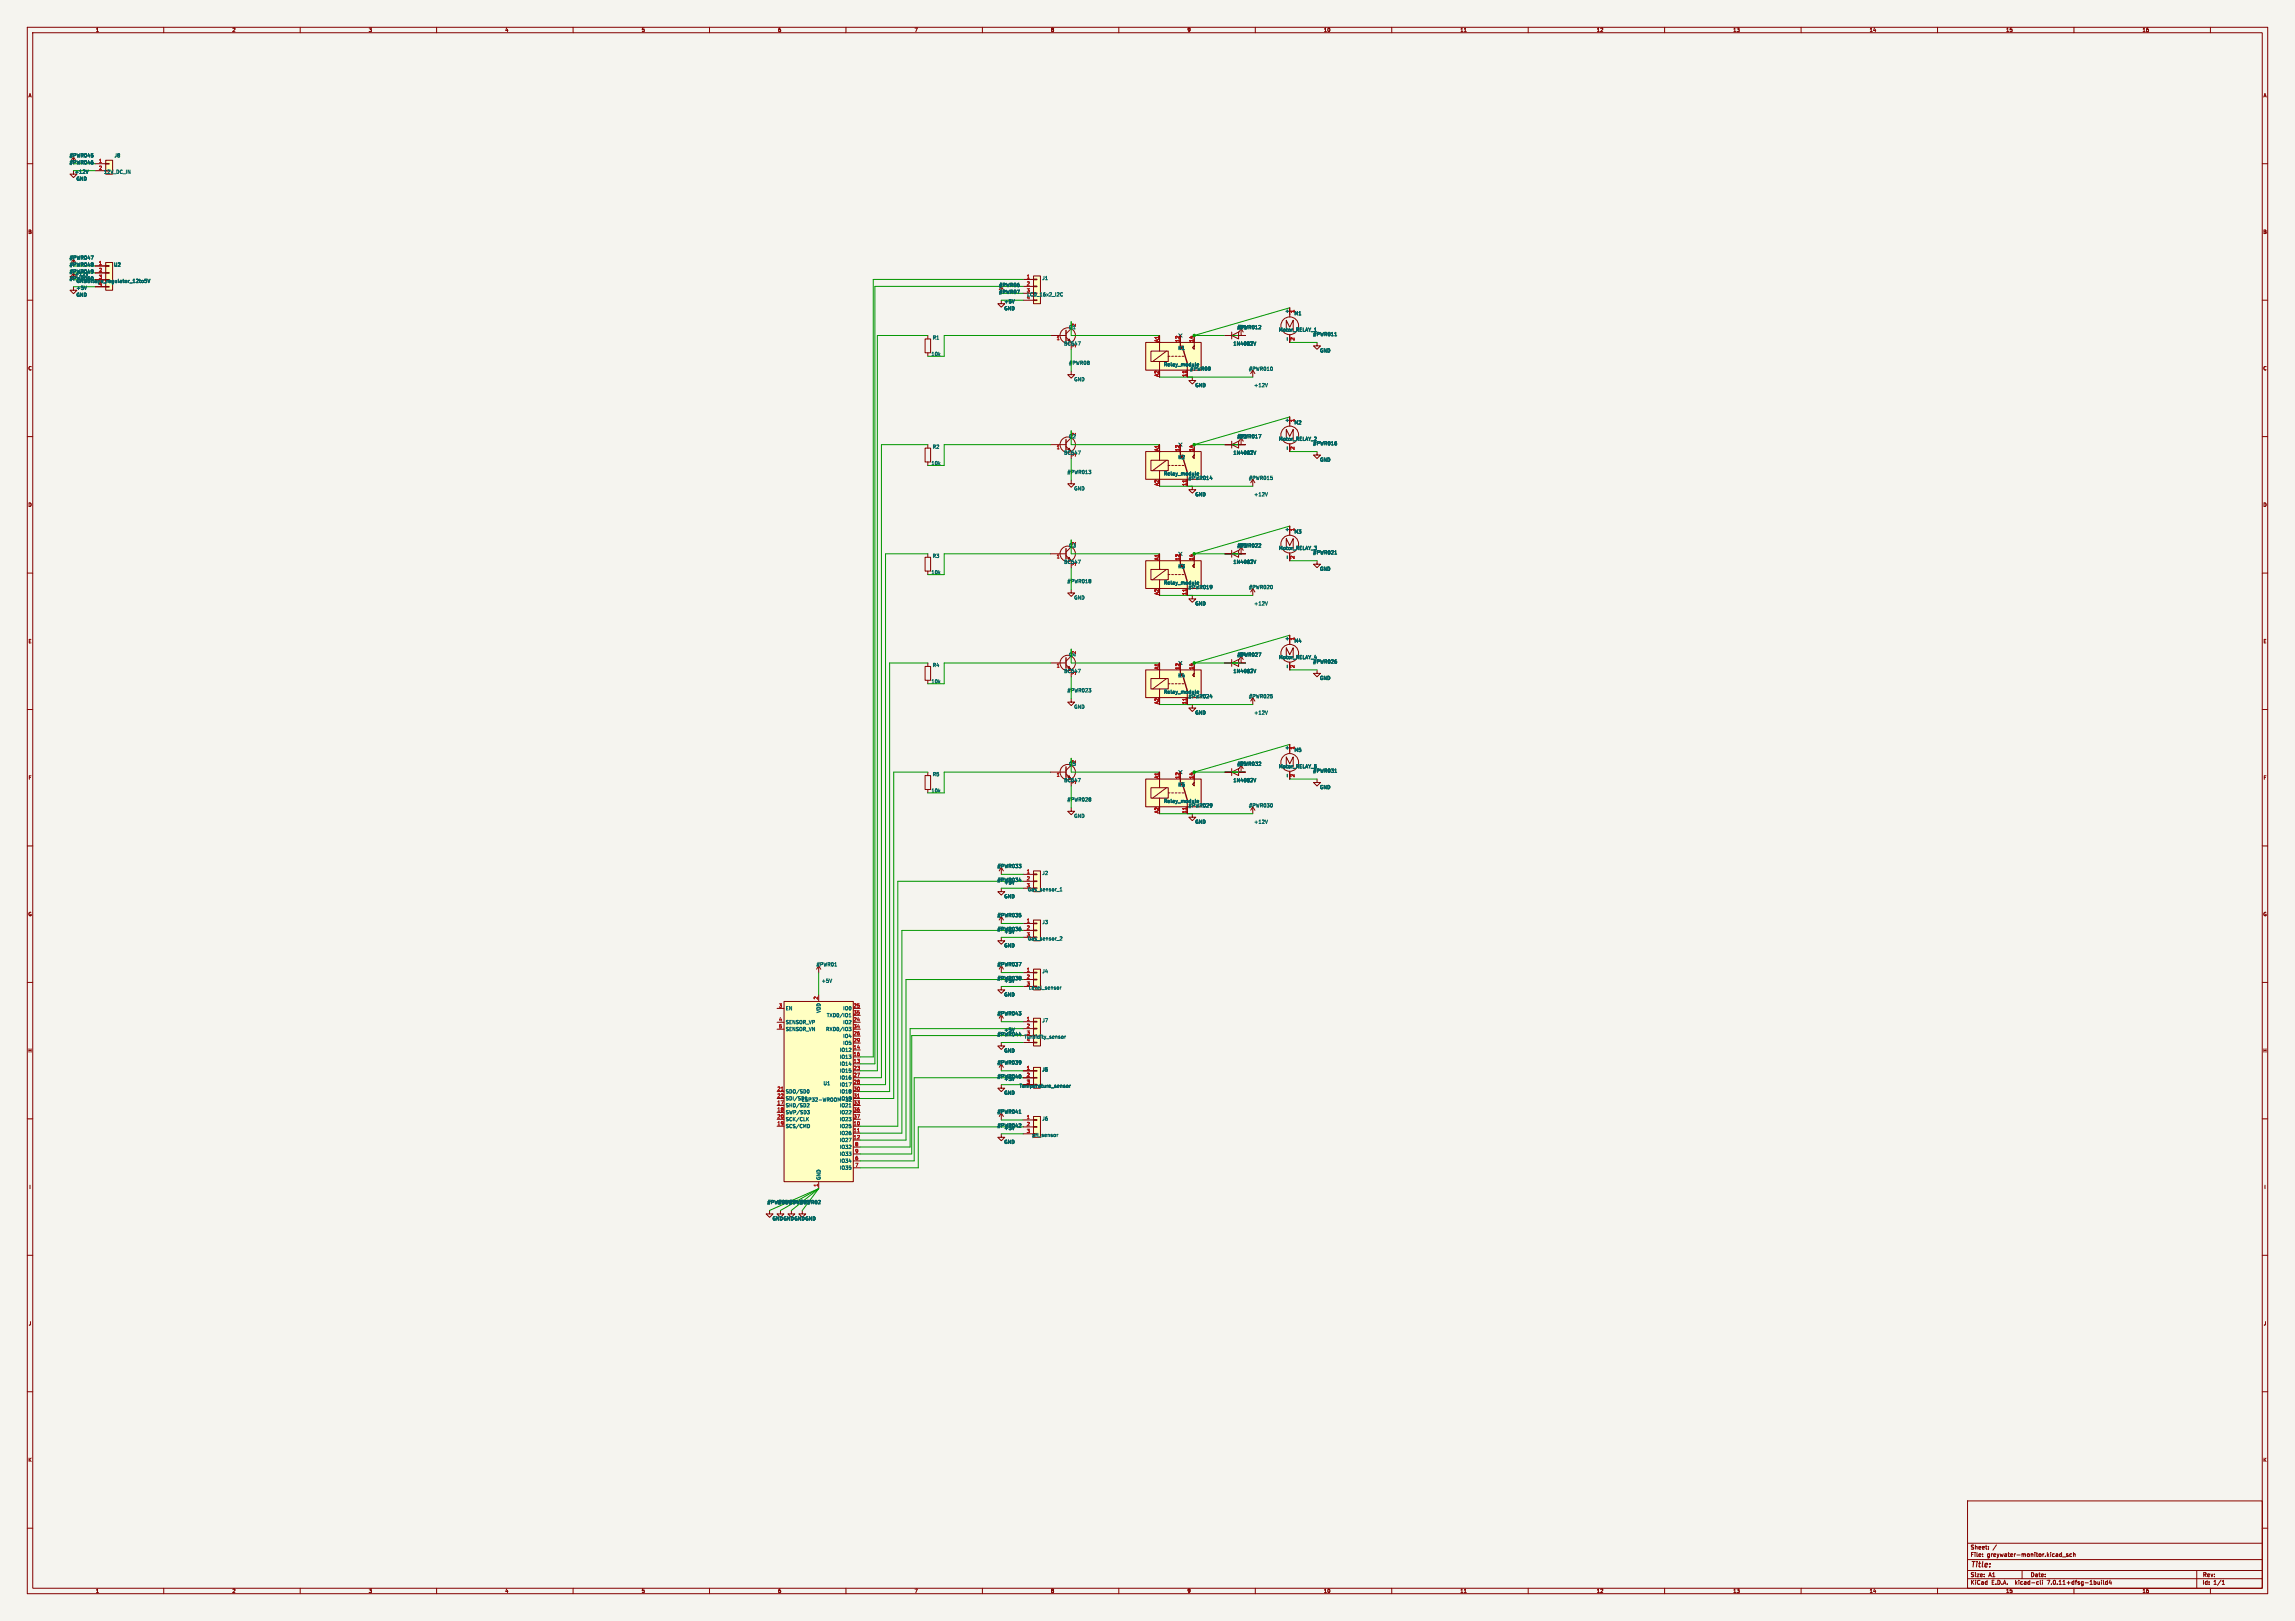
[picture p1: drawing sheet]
<svg xmlns="http://www.w3.org/2000/svg" width="841mm" height="594mm" viewBox="0 0 841 594" stroke-linecap="round" stroke-linejoin="round" font-family="sans-serif">
<defs><g id="words">
<text font-size="2.8" fill="#840000" x="722" y="574.9">Title:</text>
<g font-size="2.1" fill="#840000">
<text x="722" y="568">Sheet:</text>
<text x="722" y="570.7">File:</text>
<text x="728.1" y="570.7">greywater-monitor.kicad_sch</text>
<text x="722" y="580.9">KiCad</text>
<text x="722" y="578.1">Size:</text>
<text x="728.7" y="578.1">A1</text>
<text x="729.7" y="580.9">E.D.A.</text>
<text x="738.6" y="580.9">kicad-cli</text>
<text x="744" y="578.1">Date:</text>
<text x="750.5" y="580.9">7.0.11+dfsg-1build4</text>
<text x="807" y="578.3">Rev:</text>
<text x="807" y="580.9">Id:</text>
<text x="811.1" y="580.9">1/1</text>
</g>
<g font-size="1.8" fill="#840000">
<text x="35" y="11.9">1</text>
<text x="85" y="11.9">2</text>
<text x="135" y="11.9">3</text>
<text x="185" y="11.9">4</text>
<text x="235" y="11.9">5</text>
<text x="285" y="11.9">6</text>
<text x="335" y="11.9">7</text>
<text x="385" y="11.9">8</text>
<text x="435" y="11.9">9</text>
<text x="485" y="11.9">10</text>
<text x="535" y="11.9">11</text>
<text x="585" y="11.9">12</text>
<text x="635" y="11.9">13</text>
<text x="685" y="11.9">14</text>
<text x="735" y="11.9">15</text>
<text x="785" y="11.9">16</text>
<text x="10.3" y="35.9">A</text>
<text x="829.3" y="35.9">A</text>
<text x="10.3" y="85.9">B</text>
<text x="829.2" y="85.9">B</text>
<text x="10.3" y="135.9">C</text>
<text x="829.2" y="135.9">C</text>
<text x="10.3" y="185.9">D</text>
<text x="829.2" y="185.9">D</text>
<text x="10.3" y="235.9">E</text>
<text x="829.3" y="235.9">E</text>
<text x="10.3" y="285.9">F</text>
<text x="829.3" y="285.9">F</text>
<text x="10.3" y="335.9">G</text>
<text x="829.2" y="335.9">G</text>
<text x="10.2" y="385.9">H</text>
<text x="829.2" y="385.9">H</text>
<text x="10.6" y="435.9">I</text>
<text x="829.6" y="435.9">I</text>
<text x="10.4" y="485.9">J</text>
<text x="829.4" y="485.9">J</text>
<text x="10.3" y="535.9">K</text>
<text x="829.2" y="535.9">K</text>
<text x="35" y="583.9">1</text>
<text x="85" y="583.9">2</text>
<text x="135" y="583.9">3</text>
<text x="185" y="583.9">4</text>
<text x="235" y="583.9">5</text>
<text x="285" y="583.9">6</text>
<text x="335" y="583.9">7</text>
<text x="385" y="583.9">8</text>
<text x="435" y="583.9">9</text>
<text x="485" y="583.9">10</text>
<text x="535" y="583.9">11</text>
<text x="585" y="583.9">12</text>
<text x="635" y="583.9">13</text>
<text x="685" y="583.9">14</text>
<text x="735" y="583.9">15</text>
<text x="785" y="583.9">16</text>
</g>
<g font-size="1.8" fill="#006464">
<text x="25.4" y="57.9">#PWR045</text>
<text x="41.8" y="57.9">J8</text>
<text x="25.4" y="60.4">#PWR046</text>
<text x="27.3" y="63.9">+12V</text>
<text x="37.9" y="63.9">12V_DC_IN</text>
<text x="27.9" y="66.4">GND</text>
<text x="25.4" y="95.3">#PWR047</text>
<text x="25.4" y="97.9">#PWR048</text>
<text x="25.4" y="100.4">#PWR049</text>
<text x="27.3" y="101.3">+12V</text>
<text x="41.6" y="97.9">U2</text>
<text x="25.4" y="102.9">#PWR050</text>
<text x="27.9" y="103.9">GND</text>
<text x="27.9" y="106.4">+5V</text>
<text x="30.8" y="103.9">Voltage_regulator_12to5V</text>
<text x="366" y="107.9">#PWR07</text>
<text x="366" y="105.3">#PWR06</text>
<text x="381.8" y="102.8">J1</text>
<text x="27.9" y="108.9">GND</text>
<text x="367.9" y="113.9">GND</text>
<text x="367.9" y="111.3">+5V</text>
<text x="376.1" y="109.8">4</text>
<text x="376.3" y="108.8">LCD_16x2_I2C</text>
<text x="394.5" y="119.8" transform="rotate(-90 394.5 119.8)">2</text>
<text x="472.4" y="114.9" transform="rotate(-90 472.4 114.9)">+</text>
<text x="474.2" y="115.7">M1</text>
<text x="341.7" y="124.6">R1</text>
<text x="391.6" y="120.8">Q1</text>
<text x="453.3" y="120.8">#PWR012</text>
<text x="454.3" y="120.8">D1</text>
<text x="468.5" y="121.7">Motor_RELAY_1</text>
<text x="481.1" y="123.3">#PWR011</text>
<text x="341.2" y="130.6">10k</text>
<text x="389.8" y="126.8">BC547</text>
<text x="394.5" y="127.5" transform="rotate(-90 394.5 127.5)">3</text>
<text x="431.7" y="128.4">K1</text>
<text x="451.8" y="126.8">1N4007</text>
<text x="455.2" y="126.8">+12V</text>
<text x="483.6" y="129.3">GND</text>
<text x="391.6" y="133.9">#PWR08</text>
<text x="426.4" y="134.4">Relay_module</text>
<text x="436" y="136">#PWR09</text>
<text x="457.5" y="136">#PWR010</text>
<text x="393.5" y="139.9">GND</text>
<text x="437.9" y="142">GND</text>
<text x="459.4" y="142">+12V</text>
<text x="472.4" y="154.9" transform="rotate(-90 472.4 154.9)">+</text>
<text x="474.2" y="155.7">M2</text>
<text x="391.6" y="160.8">Q2</text>
<text x="394.5" y="159.8" transform="rotate(-90 394.5 159.8)">2</text>
<text x="453.3" y="160.8">#PWR017</text>
<text x="454.3" y="160.8">D2</text>
<text x="468.5" y="161.7">Motor_RELAY_2</text>
<text x="341.7" y="164.6">R2</text>
<text x="389.8" y="166.8">BC547</text>
<text x="394.5" y="167.5" transform="rotate(-90 394.5 167.5)">3</text>
<text x="451.8" y="166.8">1N4007</text>
<text x="455.2" y="166.8">+12V</text>
<text x="481.1" y="163.3">#PWR016</text>
<text x="341.2" y="170.6">10k</text>
<text x="391" y="173.9">#PWR013</text>
<text x="431.7" y="168.4">K2</text>
<text x="483.6" y="169.3">GND</text>
<text x="393.5" y="179.9">GND</text>
<text x="426.4" y="174.4">Relay_module</text>
<text x="435.4" y="176">#PWR014</text>
<text x="457.5" y="176">#PWR015</text>
<text x="437.9" y="182">GND</text>
<text x="459.4" y="182">+12V</text>
<text x="472.4" y="194.9" transform="rotate(-90 472.4 194.9)">+</text>
<text x="474.2" y="195.7">M3</text>
<text x="391.6" y="200.8">Q3</text>
<text x="394.5" y="199.8" transform="rotate(-90 394.5 199.8)">2</text>
<text x="453.3" y="200.8">#PWR022</text>
<text x="454.3" y="200.8">D3</text>
<text x="468.5" y="201.7">Motor_RELAY_3</text>
<text x="481.1" y="203.3">#PWR021</text>
<text x="341.7" y="204.6">R3</text>
<text x="389.8" y="206.8">BC547</text>
<text x="394.5" y="207.5" transform="rotate(-90 394.5 207.5)">3</text>
<text x="431.7" y="208.4">K3</text>
<text x="451.8" y="206.8">1N4007</text>
<text x="455.2" y="206.8">+12V</text>
<text x="483.6" y="209.3">GND</text>
<text x="341.2" y="210.6">10k</text>
<text x="391" y="213.9">#PWR018</text>
<text x="426.4" y="214.4">Relay_module</text>
<text x="393.5" y="219.9">GND</text>
<text x="435.4" y="216">#PWR019</text>
<text x="457.5" y="216">#PWR020</text>
<text x="437.9" y="222">GND</text>
<text x="459.4" y="222">+12V</text>
<text x="394.5" y="239.8" transform="rotate(-90 394.5 239.8)">2</text>
<text x="472.4" y="234.9" transform="rotate(-90 472.4 234.9)">+</text>
<text x="474.2" y="235.7">M4</text>
<text x="341.7" y="244.6">R4</text>
<text x="391.6" y="240.8">Q4</text>
<text x="453.3" y="240.8">#PWR027</text>
<text x="454.3" y="240.8">D4</text>
<text x="468.5" y="241.7">Motor_RELAY_4</text>
<text x="481.1" y="243.3">#PWR026</text>
<text x="341.2" y="250.6">10k</text>
<text x="389.8" y="246.8">BC547</text>
<text x="394.5" y="247.5" transform="rotate(-90 394.5 247.5)">3</text>
<text x="431.7" y="248.4">K4</text>
<text x="451.8" y="246.8">1N4007</text>
<text x="455.2" y="246.8">+12V</text>
<text x="483.6" y="249.3">GND</text>
<text x="391" y="253.9">#PWR023</text>
<text x="426.4" y="254.4">Relay_module</text>
<text x="435.4" y="256">#PWR024</text>
<text x="457.5" y="256">#PWR025</text>
<text x="393.5" y="259.9">GND</text>
<text x="437.9" y="262">GND</text>
<text x="459.4" y="262">+12V</text>
<text x="472.4" y="274.9" transform="rotate(-90 472.4 274.9)">+</text>
<text x="474.2" y="275.7">M5</text>
<text x="391.6" y="280.8">Q5</text>
<text x="394.5" y="279.8" transform="rotate(-90 394.5 279.8)">2</text>
<text x="453.3" y="280.8">#PWR032</text>
<text x="454.3" y="280.8">D5</text>
<text x="468.5" y="281.7">Motor_RELAY_5</text>
<text x="341.7" y="284.6">R5</text>
<text x="389.8" y="286.8">BC547</text>
<text x="394.5" y="287.5" transform="rotate(-90 394.5 287.5)">3</text>
<text x="451.8" y="286.8">1N4007</text>
<text x="455.2" y="286.8">+12V</text>
<text x="481.1" y="283.3">#PWR031</text>
<text x="341.2" y="290.6">10k</text>
<text x="391" y="293.9">#PWR028</text>
<text x="431.7" y="288.4">K5</text>
<text x="483.6" y="289.3">GND</text>
<text x="393.5" y="299.9">GND</text>
<text x="426.4" y="294.4">Relay_module</text>
<text x="435.4" y="296">#PWR029</text>
<text x="457.5" y="296">#PWR030</text>
<text x="437.9" y="302">GND</text>
<text x="459.4" y="302">+12V</text>
<text x="365.4" y="323.3">#PWR034</text>
<text x="365.4" y="318.3">#PWR033</text>
<text x="381.8" y="320.8">J2</text>
<text x="367.9" y="329.3">GND</text>
<text x="367.9" y="324.3">+5V</text>
<text x="376.1" y="325.2">3</text>
<text x="376.5" y="326.8">Gas_sensor_1</text>
<text x="365.4" y="336.3">#PWR035</text>
<text x="365.4" y="341.3">#PWR036</text>
<text x="381.8" y="338.8">J3</text>
<text x="367.9" y="342.3">+5V</text>
<text x="367.9" y="347.3">GND</text>
<text x="376.1" y="343.2">3</text>
<text x="376.5" y="344.8">Gas_sensor_2</text>
<text x="299.1" y="354.3">#PWR01</text>
<text x="365.4" y="359.3">#PWR038</text>
<text x="365.4" y="354.3">#PWR037</text>
<text x="381.8" y="356.8">J4</text>
<text x="301" y="360.3">+5V</text>
<text x="367.9" y="365.3">GND</text>
<text x="367.9" y="360.3">+5V</text>
<text x="376.9" y="362.8">Level_sensor</text>
<text x="287.8" y="370.4">EN</text>
<text x="300.9" y="371.3" transform="rotate(-90 300.9 371.3)">VDD</text>
<text x="308.8" y="370.4">IO0</text>
<text x="287.8" y="375.5">SENSOR_VP</text>
<text x="302.9" y="372.9">TXD0/IO1</text>
<text x="308.8" y="375.5">IO2</text>
<text x="365.4" y="372.3">#PWR043</text>
<text x="381.8" y="374.8">J7</text>
<text x="287.8" y="378">SENSOR_VN</text>
<text x="302.6" y="378">RXD0/IO3</text>
<text x="308.8" y="380.5">IO4</text>
<text x="308.8" y="383.1">IO5</text>
<text x="365.4" y="379.9">#PWR044</text>
<text x="367.9" y="378.3">+5V</text>
<text x="375.2" y="380.8">Turbidity_sensor</text>
<text x="376.1" y="381.8">4</text>
<text x="307.6" y="385.6">IO12</text>
<text x="307.6" y="388.2">IO13</text>
<text x="367.9" y="385.9">GND</text>
<text x="307.6" y="390.7">IO14</text>
<text x="307.6" y="393.2">IO15</text>
<text x="307.6" y="395.8">IO16</text>
<text x="365.4" y="390.3">#PWR039</text>
<text x="365.4" y="395.3">#PWR040</text>
<text x="381.8" y="392.8">J5</text>
<text x="287.8" y="400.9">SDO/SD0</text>
<text x="301.6" y="397.9">U1</text>
<text x="307.6" y="398.3">IO17</text>
<text x="307.6" y="400.9">IO18</text>
<text x="367.9" y="396.3">+5V</text>
<text x="367.9" y="401.3">GND</text>
<text x="373.5" y="398.8">Temperature_sensor</text>
<text x="287.8" y="405.9">SHD/SD2</text>
<text x="287.8" y="403.4">SDI/SD1</text>
<text x="293.7" y="403.9">ESP32-WROOM-32</text>
<text x="307.6" y="403.4">IO19</text>
<text x="307.6" y="405.9">IO21</text>
<text x="287.8" y="408.5">SWP/SD3</text>
<text x="287.8" y="413.6">SCS/CMD</text>
<text x="287.8" y="411">SCK/CLK</text>
<text x="307.6" y="413.6">IO25</text>
<text x="307.6" y="408.5">IO22</text>
<text x="307.6" y="411">IO23</text>
<text x="365.4" y="413.3">#PWR042</text>
<text x="365.4" y="408.3">#PWR041</text>
<text x="381.8" y="410.8">J6</text>
<text x="307.6" y="416.1">IO26</text>
<text x="307.6" y="418.6">IO27</text>
<text x="367.9" y="419.3">GND</text>
<text x="367.9" y="414.3">+5V</text>
<text x="378.1" y="416.8">pH_sensor</text>
<text x="307.6" y="421.2">IO32</text>
<text x="307.6" y="423.7">IO33</text>
<text x="307.6" y="426.3">IO34</text>
<text x="307.6" y="428.8">IO35</text>
<text x="300.9" y="432.5" transform="rotate(-90 300.9 432.5)">GND</text>
<text x="281.1" y="441.4">#PWR05 #PWR03</text>
<text x="285.1" y="441.4">#PWR04 #PWR02</text>
<text x="283" y="447.4">GNDGNDGNDGND</text>
</g>
<g font-size="1.8" fill="#a90000">
<text x="36.1" y="59.7">1</text>
<text x="36.1" y="62.3">2</text>
<text x="36.1" y="97.2">1</text>
<text x="36.1" y="99.7">2</text>
<text x="36.1" y="102.3">3</text>
<text x="36.1" y="104.8">4</text>
<text x="376.1" y="102.1">1</text>
<text x="376.1" y="104.7">2</text>
<text x="376.1" y="107.2">3</text>
<text x="474.6" y="114.8" transform="rotate(-90 474.6 114.8)">1</text>
<text x="387.1" y="124.9">1</text>
<text x="424.7" y="125.5" transform="rotate(-90 424.7 125.5)">A1</text>
<text x="432.3" y="125.5" transform="rotate(-90 432.3 125.5)">12</text>
<text x="437.4" y="125.5" transform="rotate(-90 437.4 125.5)">14</text>
<text x="474.6" y="124.9" transform="rotate(-90 474.6 124.9)">2</text>
<text x="424.7" y="138.2" transform="rotate(-90 424.7 138.2)">A2</text>
<text x="434.8" y="138.2" transform="rotate(-90 434.8 138.2)">11</text>
<text x="474.6" y="154.8" transform="rotate(-90 474.6 154.8)">1</text>
<text x="387.1" y="164.9">1</text>
<text x="424.7" y="165.5" transform="rotate(-90 424.7 165.5)">A1</text>
<text x="432.3" y="165.5" transform="rotate(-90 432.3 165.5)">12</text>
<text x="437.4" y="165.5" transform="rotate(-90 437.4 165.5)">14</text>
<text x="474.6" y="164.9" transform="rotate(-90 474.6 164.9)">2</text>
<text x="424.7" y="178.2" transform="rotate(-90 424.7 178.2)">A2</text>
<text x="434.8" y="178.2" transform="rotate(-90 434.8 178.2)">11</text>
<text x="474.6" y="194.8" transform="rotate(-90 474.6 194.8)">1</text>
<text x="387.1" y="204.9">1</text>
<text x="424.7" y="205.5" transform="rotate(-90 424.7 205.5)">A1</text>
<text x="432.3" y="205.5" transform="rotate(-90 432.3 205.5)">12</text>
<text x="437.4" y="205.5" transform="rotate(-90 437.4 205.5)">14</text>
<text x="474.6" y="204.9" transform="rotate(-90 474.6 204.9)">2</text>
<text x="424.7" y="218.2" transform="rotate(-90 424.7 218.2)">A2</text>
<text x="434.8" y="218.2" transform="rotate(-90 434.8 218.2)">11</text>
<text x="474.6" y="234.8" transform="rotate(-90 474.6 234.8)">1</text>
<text x="387.1" y="244.9">1</text>
<text x="424.7" y="245.5" transform="rotate(-90 424.7 245.5)">A1</text>
<text x="432.3" y="245.5" transform="rotate(-90 432.3 245.5)">12</text>
<text x="437.4" y="245.5" transform="rotate(-90 437.4 245.5)">14</text>
<text x="474.6" y="244.9" transform="rotate(-90 474.6 244.9)">2</text>
<text x="424.7" y="258.2" transform="rotate(-90 424.7 258.2)">A2</text>
<text x="434.8" y="258.2" transform="rotate(-90 434.8 258.2)">11</text>
<text x="474.6" y="274.8" transform="rotate(-90 474.6 274.8)">1</text>
<text x="387.1" y="284.9">1</text>
<text x="424.7" y="285.5" transform="rotate(-90 424.7 285.5)">A1</text>
<text x="432.3" y="285.5" transform="rotate(-90 432.3 285.5)">12</text>
<text x="437.4" y="285.5" transform="rotate(-90 437.4 285.5)">14</text>
<text x="474.6" y="284.9" transform="rotate(-90 474.6 284.9)">2</text>
<text x="424.7" y="298.2" transform="rotate(-90 424.7 298.2)">A2</text>
<text x="434.8" y="298.2" transform="rotate(-90 434.8 298.2)">11</text>
<text x="376.1" y="320.1">1</text>
<text x="376.1" y="322.7">2</text>
<text x="376.1" y="338.1">1</text>
<text x="376.1" y="340.7">2</text>
<text x="376.1" y="356.1">1</text>
<text x="376.1" y="358.7">2</text>
<text x="376.1" y="361.2">3</text>
<text x="285.3" y="369.3">3</text>
<text x="299.7" y="366.4" transform="rotate(-90 299.7 366.4)">2</text>
<text x="312.7" y="369.3">25</text>
<text x="312.7" y="371.8">35</text>
<text x="285.3" y="374.3">4</text>
<text x="285.3" y="376.9">5</text>
<text x="312.7" y="374.3">24</text>
<text x="312.7" y="376.9">34</text>
<text x="376.1" y="374.1">1</text>
<text x="376.1" y="376.7">2</text>
<text x="312.7" y="379.4">26</text>
<text x="312.7" y="382">29</text>
<text x="376.1" y="379.2">3</text>
<text x="312.7" y="389.6">13</text>
<text x="312.7" y="384.5">14</text>
<text x="312.7" y="387">16</text>
<text x="312.7" y="392.1">23</text>
<text x="312.7" y="394.7">27</text>
<text x="376.1" y="392.1">1</text>
<text x="376.1" y="394.7">2</text>
<text x="284.7" y="399.7">21</text>
<text x="312.7" y="397.2">28</text>
<text x="312.7" y="399.7">30</text>
<text x="376.1" y="397.2">3</text>
<text x="284.7" y="404.8">17</text>
<text x="284.7" y="407.4">18</text>
<text x="284.7" y="402.3">22</text>
<text x="312.7" y="402.3">31</text>
<text x="312.7" y="404.8">33</text>
<text x="312.7" y="407.4">36</text>
<text x="284.7" y="412.4">19</text>
<text x="284.7" y="409.9">20</text>
<text x="312.7" y="412.4">10</text>
<text x="312.7" y="409.9">37</text>
<text x="376.1" y="410.1">1</text>
<text x="376.1" y="412.7">2</text>
<text x="312.7" y="415">11</text>
<text x="312.7" y="417.5">12</text>
<text x="376.1" y="415.2">3</text>
<text x="313.3" y="425.1">6</text>
<text x="313.3" y="420.1">8</text>
<text x="313.3" y="422.6">9</text>
<text x="313.3" y="427.7">7</text>
<text x="299.7" y="435" transform="rotate(-90 299.7 435)">1</text>
</g>
</g></defs>
<path d="M0 0h841v594h-841z" fill="#f5f4ef" stroke="#f5f4ef" stroke-width=".37"/>
<g fill="none" stroke="#840000" stroke-width=".37">
<path d="M10 10h821v574h-821zM12 12h817v570h-817zM60 10v2M110 10v2M160 10v2M210 10v2M260 10v2M310 10v2M360 10v2M410 10v2M460 10v2M510 10v2"/>
<path d="M536.6 11.6h.7M560 10v2M610 10v2M660 10v2M710 10v2M760 10v2M810 10v2M10 60h2M26.9 57.5l-.7 1.2M26.9 57.5v2.5M26.9 57.5l.8 1.2M34.9 60h3.8"/>
<path d="M38.7 59.9h1.3v.2h-1.3zM38.7 58.7h2.6v5.1h-2.6zM829 60h2M26.9 62.5v1.3h1.3l-1.3 1.3-1.3-1.3h1.3M34.9 62.5h3.8M26.9 100v1.3h1.3l-1.3 1.2-1.3-1.2h1.3M26.9 94.9v2.6M26.9 100v2.5M26.9 94.9l-.7 1.3M26.9 94.9l.8 1.3M26.9 100l-.7 1.3M34.9 97.5h3.8"/>
<path d="M34.9 100h3.8M38.7 99.9h1.3v.2h-1.3zM38.7 97.3h1.3v.3h-1.3zM38.7 96.2h2.6v10.1h-2.6zM10 110h2M26.9 105.1v1.2h1.3l-1.3 1.3-1.3-1.3h1.3M34.9 102.5h3.8M34.9 105.1h3.8M38.7 105h1.3v.2h-1.3zM366.9 110v1.3h1.3l-1.3 1.3-1.2-1.3h1.2M366.9 104.9l-.7 1.3M366.9 104.9v2.6"/>
<path d="M366.9 104.9l.8 1.3M374.9 110h3.8M374.9 102.4h3.8M374.9 104.9h3.8M374.9 107.5h3.8M378.7 109.9h1.3v.2h-1.3zM378.7 104.8h1.3v.3h-1.3zM378.7 102.3h1.3v.2h-1.3zM378.7 101.1h2.6v10.2h-2.6zM392.5 117.9v2.5l-1.9 1.9M472.6 112.8v3.3M829 110h2"/>
<path d="M339 124.2h2v5.1h-2zM340 122.9v1.3M340 129.3v1.3M384.9 122.9h5.7M390.6 123.6l1.9 1.9v2.5M392.5 136v1.3h1.3l-1.3 1.3-1.2-1.3h1.2M419.8 125.5h20.4v10.1h-20.4zM421.7 128.7h6.4v3.8h-6.4zM424.9 122.9v5.8M424.9 132.5v3.1M427.5 128.7l-5.1 3.8M428.1 130.6h.6"/>
<path d="M429.4 130.6h.6M430.6 130.6h.7M431.9 130.6h.6M432.5 122.9v2.6M433.2 130.6h.6M435.1 133.1v5.1M436.9 138.2v1.3h1.3l-1.3 1.2-1.2-1.2h1.2M437.6 122.9v5.1l-.6-.6 .6-.6M448.8 122.9h7.6M451.4 122.9l2.5-1.2v2.5zM451.4 121.7v2.5M454.8 120.4v2.5"/>
<path d="M454.8 120.4l-.8 1.3M454.8 120.4l.8 1.3M459.1 135.6v2.6M459.1 135.6l-.8 1.3M459.1 135.6l.7 1.3M471.4 121.2v-3.8l1.2 2.5 1.3-2.5v3.8M472.6 122.6v2.9M482.6 125.5v1.3h1.3l-1.3 1.2-1.2-1.2h1.2M10 160h2M392.5 157.9v2.5l-1.9 1.9M472.6 152.8v3.3M829 160h2"/>
<path d="M339 164.2h2v5.1h-2zM340 162.9v1.3M340 169.3v1.3M384.9 162.9h5.7M390.6 163.6l1.9 1.9v2.5M392.5 176v1.3h1.3l-1.3 1.3-1.2-1.3h1.2M419.8 165.5h20.4v10.1h-20.4zM421.7 168.7h6.4v3.8h-6.4zM424.9 162.9v5.8M424.9 172.5v3.1M427.5 168.7l-5.1 3.8M428.1 170.6h.6"/>
<path d="M429.4 170.6h.6M430.6 170.6h.7M431.9 170.6h.6M432.5 162.9v2.6M433.2 170.6h.6M435.1 173.1v5.1M436.9 178.2v1.3h1.3l-1.3 1.2-1.2-1.2h1.2M437.6 162.9v5.1l-.6-.6 .6-.6M448.8 162.9h7.6M451.4 162.9l2.5-1.2v2.5zM451.4 161.7v2.5M454.8 160.4v2.5"/>
<path d="M454.8 160.4l-.8 1.3M454.8 160.4l.8 1.3M459.1 175.6v2.6M459.1 175.6l-.8 1.3M459.1 175.6l.7 1.3M471.4 161.2v-3.8l1.2 2.5 1.3-2.5v3.8M472.6 162.6v2.9M482.6 165.5v1.3h1.3l-1.3 1.2-1.2-1.2h1.2M392.5 197.9v2.5l-1.9 1.9M472.6 192.8v3.3M10 210h2M339 204.2h2v5.1h-2z"/>
<path d="M340 202.9v1.3M340 209.3v1.3M384.9 202.9h5.7M390.6 203.6l1.9 1.9v2.5M392.5 216v1.3h1.3l-1.3 1.3-1.2-1.3h1.2M419.8 205.5h20.4v10.1h-20.4zM421.7 208.7h6.4v3.8h-6.4zM424.9 202.9v5.8M424.9 212.5v3.1M427.5 208.7l-5.1 3.8M428.1 210.6h.6M429.4 210.6h.6"/>
<path d="M430.6 210.6h.7M431.9 210.6h.6M432.5 202.9v2.6M433.2 210.6h.6M435.1 213.1v5.1M436.9 218.2v1.3h1.3l-1.3 1.2-1.2-1.2h1.2M437.6 202.9v5.1l-.6-.6 .6-.6M448.8 202.9h7.6M451.4 202.9l2.5-1.2v2.5zM451.4 201.7v2.5M454.8 200.4v2.5M454.8 200.4l-.8 1.3"/>
<path d="M454.8 200.4l.8 1.3M459.1 215.6l-.8 1.3M459.1 215.6v2.6M459.1 215.6l.7 1.3M471.4 201.2v-3.8l1.2 2.5 1.3-2.5v3.8M472.6 202.6v2.9M482.6 205.5v1.3h1.3l-1.3 1.2-1.2-1.2h1.2M829 210h2M392.5 237.9v2.5l-1.9 1.9M472.6 232.8v3.3M10 260h2M339 244.2h2v5.1h-2z"/>
<path d="M340 242.9v1.3M340 249.3v1.3M384.9 242.9h5.7M390.6 243.6l1.9 1.9v2.5M392.5 256v1.3h1.3l-1.3 1.3-1.2-1.3h1.2M419.8 245.5h20.4v10.1h-20.4zM421.7 248.7h6.4v3.8h-6.4zM424.9 242.9v5.8M424.9 252.5v3.1M427.5 248.7l-5.1 3.8M428.1 250.6h.6M429.4 250.6h.6"/>
<path d="M430.6 250.6h.7M431.9 250.6h.6M432.5 242.9v2.6M433.2 250.6h.6M435.1 253.1v5.1M436.9 258.2v1.3h1.3l-1.3 1.2-1.2-1.2h1.2M437.6 242.9v5.1l-.6-.6 .6-.6M448.8 242.9h7.6M451.4 242.9l2.5-1.2v2.5zM451.4 241.7v2.5M454.8 240.4v2.5M454.8 240.4l-.8 1.3"/>
<path d="M454.8 240.4l.8 1.3M459.1 255.6v2.6M459.1 255.6l-.8 1.3M459.1 255.6l.7 1.3M471.4 241.2v-3.8l1.2 2.5 1.3-2.5v3.8M472.6 242.6v2.9M482.6 245.5v1.3h1.3l-1.3 1.2-1.2-1.2h1.2M829 260h2M392.5 277.9v2.5l-1.9 1.9M472.6 272.8v3.3M339 284.2h2v5.1h-2zM340 282.9v1.3"/>
<path d="M340 289.3v1.3M384.9 282.9h5.7M390.6 283.6l1.9 1.9v2.5M392.5 296v1.3h1.3l-1.3 1.3-1.2-1.3h1.2M419.8 285.5h20.4v10.1h-20.4zM421.7 288.7h6.4v3.8h-6.4zM424.9 282.9v5.8M424.9 292.5v3.1M427.5 288.7l-5.1 3.8M428.1 290.6h.6M429.4 290.6h.6M430.6 290.6h.7"/>
<path d="M431.9 290.6h.6M432.5 282.9v2.6M433.2 290.6h.6M435.1 293.1v5.1M436.9 298.2v1.3h1.3l-1.3 1.2-1.2-1.2h1.2M437.6 282.9v5.1l-.6-.6 .6-.6M448.8 282.9h7.6M451.4 282.9l2.5-1.2v2.5zM451.4 281.7v2.5M454.8 280.4l-.8 1.3M454.8 280.4v2.5M454.8 280.4l.8 1.3"/>
<path d="M459.1 295.6v2.6M459.1 295.6l-.8 1.3M459.1 295.6l.7 1.3M471.4 281.2v-3.8l1.2 2.5 1.3-2.5v3.8M472.6 282.6v2.9M482.6 285.5v1.3h1.3l-1.3 1.2-1.2-1.2h1.2M10 310h2M366.9 317.9v2.5M366.9 317.9l-.7 1.2M366.9 317.9l.8 1.2M378.7 319.1h2.6v7.6h-2.6zM829 310h2"/>
<path d="M366.9 325.5v1.2h1.3l-1.3 1.3-1.2-1.3h1.2M366.9 335.9v2.5M366.9 335.9l-.7 1.2M366.9 335.9l.8 1.2M374.9 338.4h3.8M374.9 320.4h3.8M374.9 322.9h3.8M374.9 325.5h3.8M378.7 338.3h1.3v.2h-1.3zM378.7 337.1h2.6v7.6h-2.6zM378.7 322.8h1.3v.3h-1.3zM378.7 320.3h1.3v.2h-1.3z"/>
<path d="M10 360h2M300 353.9v2.5M300 353.9l-.8 1.3M300 353.9l.8 1.3M366.9 343.5v1.2h1.3l-1.3 1.3-1.2-1.3h1.2M366.9 353.9v2.5M366.9 353.9l-.7 1.2M366.9 353.9l.8 1.2M374.9 340.9h3.8M374.9 343.5h3.8M374.9 356.4h3.8M374.9 358.9h3.8"/>
<path d="M378.7 340.8h1.3v.3h-1.3zM378.7 358.8h1.3v.3h-1.3zM378.7 356.3h1.3v.2h-1.3zM378.7 355.1h2.6v7.6h-2.6zM829 360h2M284.8 374.6h2.5M284.8 369.5h2.5M284.8 377.1h2.5M287.3 367h25.4v66h-25.4zM300 364.4v2.6M312.7 374.6h2.5M312.7 369.5h2.5"/>
<path d="M312.7 379.7h2.5M312.7 377.1h2.5M312.7 372.1h2.5M366.9 361.5v1.2h1.3l-1.3 1.3-1.2-1.3h1.2M366.9 371.9v2.5M366.9 371.9l-.7 1.2M366.9 371.9l.8 1.2M374.9 361.5h3.8M374.9 374.4h3.8M374.9 376.9h3.8M374.9 379.5h3.8M378.7 376.8h1.3v.3h-1.3z"/>
<path d="M378.7 374.3h1.3v.2h-1.3zM378.7 373.1h2.6v10.2h-2.6zM284.8 400h2.5M312.7 389.8h2.5M312.7 384.8h2.5M312.7 387.3h2.5M312.7 400h2.5M312.7 392.4h2.5M312.7 394.9h2.5M312.7 397.5h2.5M312.7 382.2h2.5M366.9 382v1.3h1.3l-1.3 1.3-1.2-1.3h1.2"/>
<path d="M366.9 397.5v1.2h1.3l-1.3 1.3-1.2-1.3h1.2M366.9 389.9v2.5M366.9 389.9l-.7 1.2M366.9 389.9l.8 1.2M374.9 392.4h3.8M374.9 394.9h3.8M374.9 397.5h3.8M374.9 382h3.8M378.7 381.9h1.3v.2h-1.3zM378.7 394.8h1.3v.3h-1.3zM378.7 392.3h1.3v.2h-1.3zM378.7 391.1h2.6v7.6h-2.6z"/>
<path d="M10 410h2M284.8 412.7h2.5M284.8 405.1h2.5M284.8 407.6h2.5M284.8 410.2h2.5M284.8 402.5h2.5M312.7 412.7h2.5M312.7 415.2h2.5M312.7 417.8h2.5M312.7 405.1h2.5M312.7 407.6h2.5M312.7 410.2h2.5"/>
<path d="M312.7 402.5h2.5M366.9 415.5v1.2h1.3l-1.3 1.3-1.2-1.3h1.2M366.9 407.9v2.5M366.9 407.9l-.7 1.2M366.9 407.9l.8 1.2M374.9 410.4h3.8M374.9 412.9h3.8M374.9 415.5h3.8M378.7 412.8h1.3v.3h-1.3zM378.7 410.3h1.3v.2h-1.3zM378.7 409.1h2.6v7.6h-2.6zM829 410h2"/>
<path d="M300 433v2.6M312.7 425.4h2.5M312.7 427.9h2.5M312.7 420.3h2.5M312.7 422.9h2.5M10 460h2M282 443.6v1.2h1.3l-1.3 1.3-1.3-1.3h1.3M286 443.6v1.2h1.3l-1.3 1.3-1.3-1.3h1.3M290 443.6v1.2h1.3l-1.3 1.3-1.3-1.3h1.3M294 443.6v1.2h1.3l-1.3 1.3-1.3-1.3h1.3M829 460h2M10 510h2"/>
<path d="M829 510h2M10 560h2M721 550h108v32h-108zM829 560h2M721 578.5h108M721 575.5h108M721 571.5h108M721 565.5h108M726.5 570.2h.1M726.5 570.2v.1M726.5 569.5v.1M728.7 567.5v.2"/>
<path d="M728.7 566.8v.1M731.6 566.1l-1.3 1.9M741 575.5v3M746.6 579.6l.4 .1M747.7 579.1l.2 1.5M748.5 579.1v.1M748.5 579.6v1M755.3 569.4l.2 .1M755.5 568.9v1.5M755.5 570.3l-.2 .1M755.8 570.5h1.2M757.2 569.7l.7 .4-.2 .3-.5-.1"/>
<path d="M757.2 569.6v.1M757.8 569.5l-.6 .1M759.2 569.5l-.5-.1-.2 .3 .1 .6h.6M759.8 569.5h.6l.1 .9M759.8 568.9v1.5M770.1 579.1v.1M770.1 579.6v1M770.8 579.1l.2 1.5M772.2 579.7l-.4-.1-.3 .3 .2 .6h.5M772.2 579.1v1.5M773.2 579l-.3 1.1h.9M773.6 579.6v1"/>
<path d="M805 575.5v6.5M814.3 579.5l.4-.4v1.5M60 582v2M110 582v2M160 582v2M210 582v2M260 582v2M310 582v2M360 582v2M410 582v2M460 582v2M510 582v2"/>
<path d="M536.6 583.6h.7M560 582v2M610 582v2M660 582v2M710 582v2M747 580.5l-.4 .1M760 582v2M810 582v2M814.3 580.6h.9"/>
<circle cx="472.6" cy="119.4" r="3.3"/>
<circle cx="391.3" cy="122.9" r="2.82"/>
<circle cx="472.6" cy="159.4" r="3.3"/>
<circle cx="391.3" cy="162.9" r="2.82"/>
<circle cx="472.6" cy="199.4" r="3.3"/>
<circle cx="391.3" cy="202.9" r="2.82"/>
<circle cx="472.6" cy="239.4" r="3.3"/>
<circle cx="391.3" cy="242.9" r="2.82"/>
<circle cx="472.6" cy="279.4" r="3.3"/>
<circle cx="391.3" cy="282.9" r="2.82"/>
</g>
<g fill="none" stroke="#006464" stroke-width=".37">
<path d="M33.5 56.3h.6M33.8 58.8h.2M33.9 59.3l.2 .3-.2 .5M33.9 56.8l.2 .2-.2 .6M32.3 62.3l-.4 1.3M33.3 93.8h.9l-.6 1.2M33.9 96.3l.2 .2-.2 1.1M33.9 98.8l.2 .3-.2 .9M34.1 99.4l-.2 .2M31.7 104.8l-.4 1.3M33.9 101.4l.2 .8M51.9 103l.2-.3 .5 .3-.2 .5-.5-.2"/>
<path d="M53.6 102.9h.1M53.7 102.9l-.1 .6h-.6M53.7 102.3h-.6l-.1 .6h.6M54.1 102.3l.5 1.3 .4-1.3M371.7 109.8l-.4 1.3M388.8 107.3l.6 .1M389.4 108.4l-.6 .1M461.8 119.2l.2 .6-.8 .7h.8M395.1 125.2h.8l-.5 1.3M438.7 133.7l.6-.1-.1-.2-.5 .1v.6h.5M460.2 125.2l-.4 1.3M466.1 134.5l.1 .1"/>
<path d="M466.2 134.6v1M466.2 135.6l-.1 .1M471.7 123.7v1M481.7 121.4h.7M489.1 123.1h.7M489.3 122l.2-.2v1.3M461.2 159.2h.9l-.6 1.3M464.5 140.5l-.4 1.3M395.1 165.2h.8l-.5 1.3M399 172.3h.7l-.4 .5M399.5 172.8l.2 .3-.2 .5M438.7 173.7l.6-.1-.1-.2-.5 .1v.6h.5"/>
<path d="M443.4 175.3h.8M444 174.9v.9M460.2 165.2l-.4 1.3M465.6 174.5h.6M466 175l.3 .2-.3 .6M471.7 163.7v1M482.3 160.2v.5l-.7 .7h.8M489.5 161.8h.2M489.6 162.3l.2 .2-.2 .6M461.8 199.2l.2 .6-.8 .7h.8M464.5 180.5l-.4 1.3M395.1 205.2h.8l-.5 1.3"/>
<path d="M399.5 212.3l.2 .3-.2 1M438.7 213.7l.6-.1-.1-.2-.5 .1v.6h.5M443.9 214.5l.2 .2-.2 .9M444 215.2l-.1 .1M444.1 215.2h-.1M444.1 215v.2M460.2 205.2l-.4 1.3M466.1 214.6l.1 1M466.2 215.6l-.1 .1M471.7 203.7v1M481.6 200.2h.8l-.4 .5M482.3 200.7v.7"/>
<path d="M489.1 203.1h.7M489.3 202l.2-.2v1.3M461.2 239.2h.9l-.6 1.3M464.5 220.5l-.4 1.3M395.1 245.2h.8l-.5 1.3M399 252.3h.7l-.4 .5M399.5 252.8l.2 .3-.2 .5M438.7 253.7l.6-.1-.1-.2-.5 .1v.6h.5M443.4 255.3h.8M444 254.9v.9M460.2 245.2l-.4 1.3M465.6 254.5h.6"/>
<path d="M466 255l.3 .2-.3 .6M471.7 243.7v1M481.7 241h.8M489.5 241.8h.2M489.6 242.3l.2 .2-.2 .6M461.8 279.2l.2 .6-.8 .7h.8M464.5 260.5l-.4 1.3M395.1 285.2h.8l-.5 1.3M399.5 292.3l.2 .3M399.7 292.6h.1M399.7 292.6l-.2 1M438.7 293.7l.6-.1-.1-.2-.5 .1v.6h.5"/>
<path d="M443.9 294.5l.2 .2-.2 .9M444 295.2l-.1 .1M444.1 295.2h-.1M444.1 295v.2M460.2 285.2l-.4 1.3M466.1 294.6v1.1M471.7 283.7v1M481.7 280.2h.6M482.3 280.7v.7M489.1 283.1h.7M489.3 282l.2-.2v1.3M373.3 316.7h.8l-.4 .5"/>
<path d="M373.9 317.2l.2 .2-.2 .6M464.5 300.5l-.4 1.3M373.4 322.6h.8M373.5 334.7h.6M373.8 339.8h.2M373.9 335.2l.2 .2-.2 .6M374 322.2v.9M388.4 326.5h.8M388.4 325.6l.4-.4v1.3M304.8 358.7l-.4 1.3M305.9 354h.7M373.3 352.7h.9l-.6 1.3"/>
<path d="M373.9 357.8l.2 .2-.2 1.1M373.9 340.3l.2 .2-.2 .6M388.5 343.3l.4-.1 .3 .4-.8 .9h.8M311.1 376.4h.8l-.5 .5 .4 .2v.5M311.1 377.7h.6M311.1 372.6h.8M311.1 371.7l.4-.3v1.2M311.8 377.6l-.1 .1M371.7 376.7l-.4 1.3M373.3 370.7h.8l-.4 .5M373.4 379.2h.8M373.9 371.2l.2 .2-.2 .6"/>
<path d="M374 378.8v.8M388.5 361.7v.8M388.6 361.8l-.1 .1M388.7 361.7l-.1 .1M388.9 361.7h-.2M389 379.8h.6l-.1 .7-.5-.1zM390.2 379.7v.8M390.5 379.7l-.3 .2M296.1 399.3a.68 .68 0 0 1 .4 .6 .68 .68 0 0 1-.4 .7M373.9 388.7l.2 .3-.2 .9M373.9 393.8v1.2M374.1 389.3l-.2 .2"/>
<path d="M390.8 397.8h.5v.7l-.5-.1zM391.9 397.7v.8M392.3 397.7l-.4 .2M295.3 402l.1-.2v1.3M295.8 410l.5 .7M295.8 406.9h.8l-.4 .5 .4 .1v.5l-.6 .2M296.3 409.5l-.7 .7M296.4 404.5v.4l-.7 .8h.8M296.4 412.1l.3 .5-.3 .6M311.1 405.7h.8M373.4 408h.7M373.6 406.9l.2-.2v1.3"/>
<path d="M373.9 411.8l.2 .5-.8 .8h.8M387.4 415.7v.8M387.7 415.7l-.3 .2"/>
</g>
<g fill="#ffffc2" stroke="#ffffc2" stroke-width=".37">
<path d="M419.8 205.5h20.4v10.1h-20.4z"/>
<path d="M38.7 58.7h2.6v5.1h-2.6z"/>
<path d="M378.7 101.1h2.6v10.2h-2.6z"/>
<path d="M38.7 96.2h2.6v10.1h-2.6z"/>
<path d="M419.8 245.5h20.4v10.1h-20.4z"/>
<path d="M287.3 367h25.4v66h-25.4z"/>
<path d="M419.8 285.5h20.4v10.1h-20.4z"/>
<path d="M419.8 125.5h20.4v10.1h-20.4z"/>
<path d="M378.7 337.1h2.6v7.6h-2.6z"/>
<path d="M378.7 355.1h2.6v7.6h-2.6z"/>
<path d="M378.7 319.1h2.6v7.6h-2.6z"/>
<path d="M378.7 373.1h2.6v10.2h-2.6z"/>
<path d="M378.7 391.1h2.6v7.6h-2.6z"/>
<path d="M419.8 165.5h20.4v10.1h-20.4z"/>
<path d="M378.7 409.1h2.6v7.6h-2.6z"/>
</g>
<path d="M390.6 121v3.8M433.2 126.8l1.9 6.3M390.6 161v3.8M433.2 166.8l1.9 6.3M390.6 201v3.8M433.2 206.8l1.9 6.3M390.6 241v3.8M433.2 246.8l1.9 6.3M390.6 281v3.8M433.2 286.8l1.9 6.3" fill="none" stroke="#840000" stroke-width=".51"/>
<g fill="#840000" stroke="#840000" stroke-width=".37">
<path d="M432.5 205.5v1.3l.7 .6-.7 .6z"/>
<path d="M432.5 245.5v1.3l.7 .6-.7 .6z"/>
<path d="M391.3 204.7l.5-.5 .5 1z"/>
<path d="M391.3 244.7l.5-.5 .5 1z"/>
<path d="M391.3 284.7l.5-.5 .5 1z"/>
<path d="M432.5 285.5v1.3l.7 .6-.7 .6z"/>
<path d="M432.5 125.5v1.3l.7 .6-.7 .6z"/>
<path d="M391.3 124.7l.5-.5 .5 1z"/>
<path d="M432.5 165.5v1.3l.7 .6-.7 .6z"/>
<path d="M391.3 164.7l.5-.5 .5 1z"/>
</g>
<path d="M434.7 135.9v.8M434.7 175.9v.8M434.7 215.9v.8M434.7 255.9v.8M434.7 295.9v.8M286.3 399.6h.7M314.2 414.8h.7M314.2 402.1h.7" fill="none" stroke="#a90000" stroke-width=".37"/>
<g fill="none" stroke="#009600" stroke-width=".37">
<path d="M26.9 60h8M26.9 62.5h8M26.9 97.5h8M26.9 100h8M26.9 102.5h8M26.9 105.1h8M366.9 110h8M366.9 107.5h8M374.9 102.4h-54.9v284.9h-4.8M374.9 104.9h-54.3v284.9h-5.4M392.5 117.9v5h32.4M472.6 112.8l-35 10.1h18.8"/>
<path d="M340 122.9h-18.5v269.5h-6.3M384.9 122.9h-38.9v7.7h-6M392.5 128v8M424.9 138.2h34.2M472.6 125.5h10M392.5 157.9v5h32.4M472.6 152.8l-35 10.1h18.8M340 162.9h-17v232h-7.8M384.9 162.9h-38.9v7.7h-6M392.5 168v8M424.9 178.2h34.2M472.6 165.5h10"/>
<path d="M392.5 197.9v5h32.4M472.6 192.8l-35 10.1h18.8M340 202.9h-15.5v194.6h-9.3M384.9 202.9h-38.9v7.7h-6M392.5 208v8M424.9 218.2h34.2M472.6 205.5h10M392.5 237.9v5h32.4M472.6 232.8l-35 10.1h18.8M340 242.9h-14v157.1h-10.8M384.9 242.9h-38.9v7.7h-6M392.5 248v8"/>
<path d="M424.9 258.2h34.2M472.6 245.5h10M392.5 277.9v5h32.4M472.6 272.8l-35 10.1h18.8M340 282.9h-12.5v119.6h-12.3M384.9 282.9h-38.9v7.7h-6M392.5 288v8M424.9 298.2h34.2M472.6 285.5h10M366.9 320.4h8M366.9 325.5h8M366.9 338.4h8"/>
<path d="M374.9 322.9h-45.9v89.8h-13.8M300 356.4v8M366.9 343.5h8M366.9 356.4h8M374.9 340.9h-44.4v74.3h-15.3M374.9 358.9h-42.9v58.9h-16.8M366.9 374.4h8M366.9 361.5h8M374.9 379.5h-40.8v43.4h-18.9M374.9 376.9h-41.4v43.4h-18.3M366.9 397.5h8M366.9 392.4h8"/>
<path d="M366.9 382h8M374.9 394.9h-39.9v30.5h-19.8M366.9 415.5h8M366.9 410.4h8M374.9 412.9h-38.4v15h-21.3M300 435.6l-6 8M300 435.6l-10 8M300 435.6l-14 8M300 435.6l-18 8"/>
</g>
<path d="M431.9 122.3l1.2 1.2M433.1 122.3l-1.2 1.2M431.9 162.3l1.2 1.2M433.1 162.3l-1.2 1.2M431.9 202.3l1.2 1.2M433.1 202.3l-1.2 1.2M431.9 242.3l1.2 1.2M433.1 242.3l-1.2 1.2M431.9 282.3l1.2 1.2M433.1 282.3l-1.2 1.2" fill="none" stroke="#000084" stroke-width=".37"/>
<g fill="#009600" stroke="#009600" stroke-width=".37">
<circle cx="437.6" cy="122.9" r=".46"/>
<circle cx="437.6" cy="162.9" r=".46"/>
<circle cx="437.6" cy="242.9" r=".46"/>
<circle cx="437.6" cy="202.9" r=".46"/>
<circle cx="437.6" cy="282.9" r=".46"/>
</g>
<use href="#words"/>
</svg>
